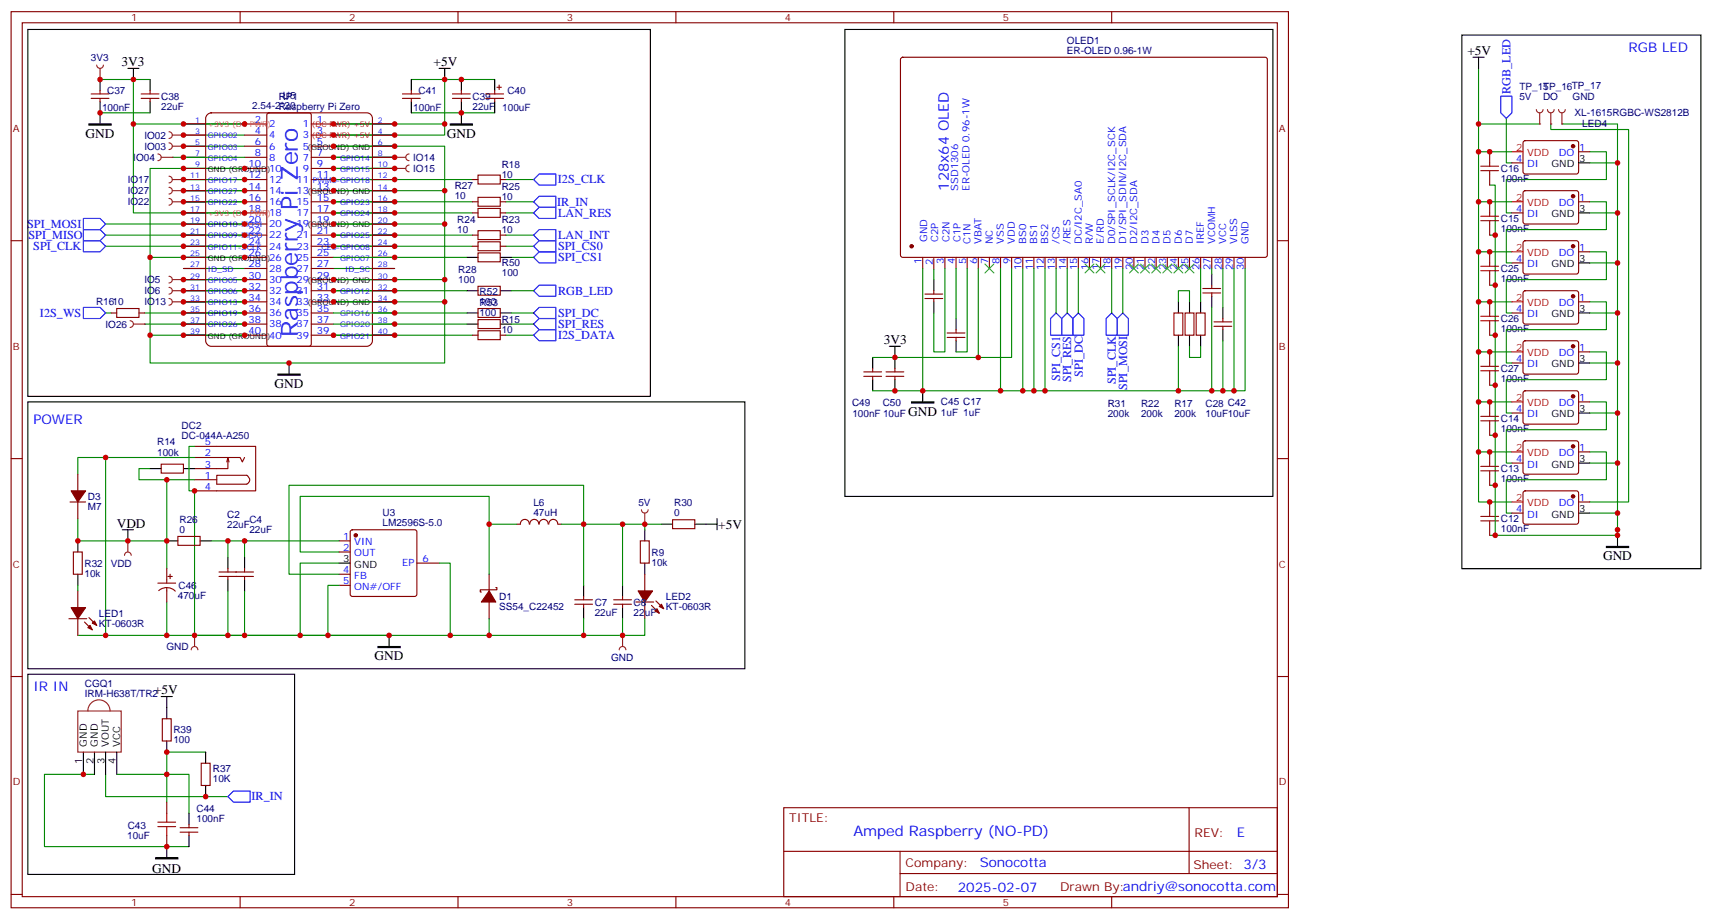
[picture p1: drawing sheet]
<svg xmlns="http://www.w3.org/2000/svg" width="543mm" height="292mm" viewBox="0 0 543 292" stroke-linecap="round" stroke-linejoin="round" font-family="sans-serif">
<defs><g id="words">
<text font-size="7.4" fill="#00f" x="94.5" y="107.1" transform="rotate(-90 94.5 107.1)">Raspberry Pi Zero</text>
<g font-size="4.6" fill="#00f">
<text x="301.1" y="60.5" transform="rotate(-90 301.1 60.5)">128x64 OLED</text>
<text x="270.8" y="265.3">Amped Raspberry (NO-PD)</text>
</g>
<g font-size="4.2">
<text x="465.7" y="17.5">+5V</text>
<text x="38.6" y="21">3V3</text>
<text x="137.6" y="21">+5V</text>
<text x="27.2" y="43.7">GND</text>
<text x="141.8" y="43.7">GND</text>
<text x="280.5" y="109.2">3V3</text>
<text x="87.1" y="123">GND</text>
<text x="288.2" y="131.9">GND</text>
<text x="37" y="167.4">VDD</text>
<text x="227.9" y="167.7">+5V</text>
<text x="508.7" y="177.8">GND</text>
<text x="118.9" y="209.4">GND</text>
<text x="48.9" y="220.3">+5V</text>
<text x="48.3" y="277.1">GND</text>
</g>
<g font-size="4.2" fill="#00f">
<text x="516.8" y="16.4">RGB LED</text>
<text x="10.6" y="134.6">POWER</text>
<text x="10.6" y="219.3">IR IN</text>
<text x="392.5" y="265.6">E</text>
<text x="310.9" y="275.1">Sonocotta</text>
<text x="304" y="282.9">2025-02-07</text>
</g>
<g font-size="3.9" fill="#00f">
<text x="479.3" y="29.8" transform="rotate(-90 479.3 29.8)">RGB_LED</text>
<text x="177" y="58.1">I2S_CLK</text>
<text x="176.8" y="65.3">IR_IN</text>
<text x="177.1" y="68.8">LAN_RES</text>
<text x="8.6" y="72.4">SPI_MOSI</text>
<text x="9" y="75.9">SPI_MISO</text>
<text x="177.1" y="75.9">LAN_INT</text>
<text x="10.5" y="79.4">SPI_CLK</text>
<text x="177.1" y="79.4">SPI_CS0</text>
<text x="177.1" y="82.9">SPI_CS1</text>
<text x="177.1" y="93.5">RGB_LED</text>
<text x="12.7" y="100.7">I2S_WS</text>
<text x="177.1" y="100.5">SPI_DC</text>
<text x="177.1" y="107.4">I2S_DATA</text>
<text x="177.1" y="104.1">SPI_RES</text>
<text x="343.6" y="119.6" transform="rotate(-90 343.6 119.6)">SPI_DC</text>
<text x="336.4" y="120.9" transform="rotate(-90 336.4 120.9)">SPI_CS1</text>
<text x="340" y="121.3" transform="rotate(-90 340 121.3)">SPI_RES</text>
<text x="354.1" y="121.9" transform="rotate(-90 354.1 121.9)">SPI_CLK</text>
<text x="357.6" y="123.8" transform="rotate(-90 357.6 123.8)">SPI_MOSI</text>
<text x="79.8" y="254">IR_IN</text>
</g>
<g font-size="3.9" fill="#800">
<text x="250.5" y="260.9">TITLE:</text>
<text x="379.1" y="265.6">REV:</text>
<text x="287.4" y="275.1">Company:</text>
<text x="378.7" y="275.7">Sheet: 3/3</text>
<text x="287.4" y="282.8">Date:</text>
<text x="336.4" y="282.8">Drawn By:andriy@sonocotta.com</text>
</g>
<g font-size="3.2" fill="#800">
<text x="41.6" y="6.7">1</text>
<text x="110.8" y="6.7">2</text>
<text x="179.9" y="6.7">3</text>
<text x="249.1" y="6.7">4</text>
<text x="318.2" y="6.7">5</text>
<text x="4.1" y="41.8">A</text>
<text x="405.9" y="41.8">A</text>
<text x="4.1" y="110.9">B</text>
<text x="405.9" y="110.9">B</text>
<text x="4.1" y="180.1">C</text>
<text x="405.9" y="180.1">C</text>
<text x="4.1" y="249.2">D</text>
<text x="405.9" y="249.2">D</text>
<text x="41.6" y="287.5">1</text>
<text x="110.8" y="287.5">2</text>
<text x="179.9" y="287.5">3</text>
<text x="249.1" y="287.5">4</text>
<text x="318.2" y="287.5">5</text>
</g>
<g font-size="3.2" fill="#000080">
<text x="338.6" y="17.1">ER-OLED 0.96-1W</text>
<text x="338.6" y="13.9">OLED1</text>
<text x="28.8" y="19.3">3V3</text>
<text x="34" y="29.9">C37</text>
<text x="132.8" y="29.9">C41</text>
<text x="161" y="29.9">C40</text>
<text x="482.1" y="28.5">TP_15</text>
<text x="489.7" y="28.5">TP_16TP_17</text>
<text x="32.4" y="35.2">100nF</text>
<text x="51.2" y="34.9">22uF</text>
<text x="51.2" y="31.7">C38</text>
<text x="80.1" y="34.6">2.54-2*20</text>
<text x="88.5" y="34.7">Raspberry Pi Zero</text>
<text x="88.5" y="31.6">RP1</text>
<text x="89.8" y="31.4">U5</text>
<text x="131.2" y="35.2">100nF</text>
<text x="149.9" y="34.9">22uF</text>
<text x="149.9" y="31.7">C39</text>
<text x="159.4" y="35.2">100uF</text>
<text x="482.1" y="31.7">5V</text>
<text x="489.7" y="31.7">DO</text>
<text x="499.1" y="31.7">GND</text>
<text x="499.7" y="37">XL-1615RGBC-WS2812B</text>
<text x="502.1" y="40.4">LED4</text>
<text x="45.8" y="44">IO02</text>
<text x="45.8" y="47.5">IO03</text>
<text x="42.3" y="51.1">IO04</text>
<text x="131.1" y="51.1">IO14</text>
<text x="159.2" y="53.1">R18</text>
<text x="40.5" y="58.1">IO17</text>
<text x="131.1" y="54.6">IO15</text>
<text x="144.3" y="59.9">R27</text>
<text x="159.2" y="56.3">10</text>
<text x="476.2" y="57.8">100nF</text>
<text x="476.2" y="54.6">C16</text>
<text x="40.5" y="65.2">IO22</text>
<text x="40.5" y="61.6">IO27</text>
<text x="144.3" y="63">10</text>
<text x="159.2" y="63.4">10</text>
<text x="159.2" y="60.2">R25</text>
<text x="145.1" y="70.8">R24</text>
<text x="159.2" y="70.8">R23</text>
<text x="476.2" y="70.4">C15</text>
<text x="145.1" y="74">10</text>
<text x="159.2" y="74">10</text>
<text x="476.2" y="73.6">100nF</text>
<text x="45.8" y="89.9">IO5</text>
<text x="145.4" y="89.9">100</text>
<text x="145.4" y="86.7">R28</text>
<text x="159.3" y="87.7">100</text>
<text x="159.3" y="84.6">R50</text>
<text x="476.2" y="89.5">100nF</text>
<text x="476.2" y="86.3">C25</text>
<text x="45.8" y="93.4">IO6</text>
<text x="152.2" y="93.7">R52</text>
<text x="30.5" y="96.9">R1610</text>
<text x="45.8" y="96.9">IO13</text>
<text x="152.2" y="96.8">100</text>
<text x="152.2" y="100.4">100</text>
<text x="152.2" y="97.2">R53</text>
<text x="33.5" y="104">IO26</text>
<text x="159.2" y="105.7">10</text>
<text x="159.2" y="102.5">R15</text>
<text x="476.2" y="105.4">100nF</text>
<text x="476.2" y="102.2">C26</text>
<text x="476.2" y="118.1">C27</text>
<text x="476.2" y="121.3">100nF</text>
<text x="270.4" y="128.7">C49</text>
<text x="280.1" y="128.7">C50</text>
<text x="298.6" y="131.9">1uF 1uF</text>
<text x="298.6" y="128.6">C45 C17</text>
<text x="351.5" y="129">R31</text>
<text x="362.1" y="129">R22</text>
<text x="372.7" y="129">R17</text>
<text x="382.5" y="129">C28 C42</text>
<text x="57.6" y="136.1">DC2</text>
<text x="270.5" y="132.2">100nF 10uF</text>
<text x="351.5" y="132.2">200k</text>
<text x="362.1" y="132.2">200k</text>
<text x="372.7" y="132.2">200k</text>
<text x="382.5" y="132.2">10uF10uF</text>
<text x="476.2" y="137.1">100nF</text>
<text x="476.2" y="133.9">C14</text>
<text x="49.9" y="141.4">R14</text>
<text x="57.6" y="139.2">DC-044A-A250</text>
<text x="49.9" y="144.5">100k</text>
<text x="476.2" y="149.8">C13</text>
<text x="476.2" y="153">100nF</text>
<text x="27.9" y="161.9">M7</text>
<text x="27.9" y="158.7">D3</text>
<text x="169.3" y="160.4">L6</text>
<text x="202.6" y="160.4">5V</text>
<text x="213.9" y="160.6">R30</text>
<text x="57" y="166">R26</text>
<text x="72.1" y="167.5">22uF</text>
<text x="72.1" y="164.3">C2</text>
<text x="79.2" y="166">C4</text>
<text x="121.4" y="167">LM2596S-5.0</text>
<text x="121.4" y="163.9">U3</text>
<text x="169.3" y="163.7">47uH</text>
<text x="213.9" y="163.9">0</text>
<text x="476.2" y="165.7">C12</text>
<text x="57" y="169.2">0</text>
<text x="79.2" y="169.2">22uF</text>
<text x="476.2" y="168.9">100nF</text>
<text x="26.8" y="179.8">R32</text>
<text x="35.2" y="179.8">VDD</text>
<text x="206.7" y="179.6">10k</text>
<text x="206.7" y="176.3">R9</text>
<text x="26.8" y="183.1">10k</text>
<text x="56.4" y="190.1">470uF</text>
<text x="56.6" y="186.8">C46</text>
<text x="158.4" y="190.5">D1</text>
<text x="211.3" y="190.4">LED2</text>
<text x="31.4" y="195.7">LED1</text>
<text x="158.4" y="193.6">SS54_C22452</text>
<text x="188.7" y="195.4">22uF</text>
<text x="188.7" y="192.2">C7</text>
<text x="201.1" y="195.4">22uF</text>
<text x="201.1" y="192.2">C8</text>
<text x="211.3" y="193.7">KT-0603R</text>
<text x="31.4" y="199">KT-0603R</text>
<text x="52.8" y="206.3">GND</text>
<text x="193.9" y="209.8">GND</text>
<text x="26.9" y="221">IRM-H638T/TR2</text>
<text x="26.9" y="217.9">CGQ1</text>
<text x="55" y="232.7">R39</text>
<text x="55" y="235.8">100</text>
<text x="67.5" y="245.1">R37</text>
<text x="67.5" y="248.3">10K</text>
<text x="62.4" y="257.7">C44</text>
<text x="40.5" y="263">C43</text>
<text x="62.4" y="261">100nF</text>
<text x="40.3" y="266.3">10uF</text>
</g>
<g font-size="3.2" fill="#00f">
<text x="80.9" y="39">2</text>
<text x="85.4" y="40.4">2</text>
<text x="96.1" y="40.4">1</text>
<text x="100.5" y="39">1</text>
<text x="80.9" y="46">6</text>
<text x="80.9" y="42.5">4</text>
<text x="85.4" y="47.4">6</text>
<text x="85.4" y="43.9">4</text>
<text x="96.1" y="47.4">5</text>
<text x="96.1" y="43.9">3</text>
<text x="100.5" y="46">5</text>
<text x="100.5" y="42.5">3</text>
<text x="501.1" y="47.8">1</text>
<text x="78.9" y="53.1">10</text>
<text x="80.9" y="49.6">8</text>
<text x="85.4" y="51">8</text>
<text x="96.1" y="51">7</text>
<text x="100.5" y="53.1">9</text>
<text x="100.5" y="49.6">7</text>
<text x="481.1" y="51.3">4</text>
<text x="484.6" y="53.1">DI</text>
<text x="494.7" y="49.6">DO</text>
<text x="78.9" y="56.6">12</text>
<text x="85.4" y="58">12</text>
<text x="85.4" y="54.5">10</text>
<text x="94" y="58">11</text>
<text x="96.1" y="54.5">9</text>
<text x="100.5" y="56.6">11</text>
<text x="78.9" y="63.7">16</text>
<text x="78.9" y="60.1">14</text>
<text x="85.4" y="65.1">16</text>
<text x="85.4" y="61.6">14</text>
<text x="94" y="65.1">15</text>
<text x="94" y="61.6">13</text>
<text x="100.5" y="63.7">15</text>
<text x="100.5" y="60.1">13</text>
<text x="304.1" y="60.5" transform="rotate(-90 304.1 60.5)">SSD1306</text>
<text x="307.6" y="60.5" transform="rotate(-90 307.6 60.5)">ER-OLED 0.96-1W</text>
<text x="494.7" y="65.4">DO</text>
<text x="501.1" y="63.7">1</text>
<text x="78.9" y="70.7">20</text>
<text x="78.9" y="67.2">18</text>
<text x="85.4" y="68.6">18</text>
<text x="94" y="68.6">17</text>
<text x="100.5" y="70.7">19</text>
<text x="100.5" y="67.2">17</text>
<text x="481.1" y="67.2">4</text>
<text x="484.6" y="69">DI</text>
<text x="78.9" y="77.8">24</text>
<text x="78.9" y="74.3">22</text>
<text x="85.4" y="75.7">22</text>
<text x="85.4" y="72.1">20</text>
<text x="94" y="75.7">21</text>
<text x="94" y="72.1">19</text>
<text x="100.5" y="77.8">23</text>
<text x="100.5" y="74.3">21</text>
<text x="294.2" y="76.8" transform="rotate(-90 294.2 76.8)">GND</text>
<text x="297.7" y="76.8" transform="rotate(-90 297.7 76.8)">C2P</text>
<text x="301.3" y="76.8" transform="rotate(-90 301.3 76.8)">C2N</text>
<text x="304.8" y="76.8" transform="rotate(-90 304.8 76.8)">C1P</text>
<text x="308" y="77.4" transform="rotate(-90 308 77.4)">C1N</text>
<text x="311.5" y="77.4" transform="rotate(-90 311.5 77.4)">VBAT</text>
<text x="315" y="77.4" transform="rotate(-90 315 77.4)">NC</text>
<text x="318.6" y="77.4" transform="rotate(-90 318.6 77.4)">VSS</text>
<text x="322.1" y="77.4" transform="rotate(-90 322.1 77.4)">VDD</text>
<text x="325.6" y="77.4" transform="rotate(-90 325.6 77.4)">BS0</text>
<text x="329.1" y="77.4" transform="rotate(-90 329.1 77.4)">BS1</text>
<text x="332.7" y="77.4" transform="rotate(-90 332.7 77.4)">BS2</text>
<text x="336.2" y="77.4" transform="rotate(-90 336.2 77.4)">/CS</text>
<text x="339.7" y="77.4" transform="rotate(-90 339.7 77.4)">/RES</text>
<text x="343.3" y="77.4" transform="rotate(-90 343.3 77.4)">DC/I2C_SA0</text>
<text x="346.8" y="77.4" transform="rotate(-90 346.8 77.4)">R/W</text>
<text x="350.3" y="77.4" transform="rotate(-90 350.3 77.4)">E/RD</text>
<text x="353.8" y="77.4" transform="rotate(-90 353.8 77.4)">D0/SPI_SCLK/I2C_SCK</text>
<text x="357.4" y="77.4" transform="rotate(-90 357.4 77.4)">D1/SPI_SDIN/I2C_SDA</text>
<text x="360.9" y="77.4" transform="rotate(-90 360.9 77.4)">D2/I2C_SDA</text>
<text x="364.4" y="77.4" transform="rotate(-90 364.4 77.4)">D3</text>
<text x="367.9" y="77.4" transform="rotate(-90 367.9 77.4)">D4</text>
<text x="371.5" y="77.4" transform="rotate(-90 371.5 77.4)">D5</text>
<text x="375" y="77.4" transform="rotate(-90 375 77.4)">D6</text>
<text x="378.5" y="77.4" transform="rotate(-90 378.5 77.4)">D7</text>
<text x="382.1" y="77.4" transform="rotate(-90 382.1 77.4)">IREF</text>
<text x="385.6" y="77.4" transform="rotate(-90 385.6 77.4)">VCOMH</text>
<text x="389.1" y="77.4" transform="rotate(-90 389.1 77.4)">VCC</text>
<text x="392.6" y="77.4" transform="rotate(-90 392.6 77.4)">VLSS</text>
<text x="396.2" y="77.4" transform="rotate(-90 396.2 77.4)">GND</text>
<text x="78.9" y="81.3">26</text>
<text x="85.4" y="82.7">26</text>
<text x="85.4" y="79.2">24</text>
<text x="94" y="82.7">25</text>
<text x="94" y="79.2">23</text>
<text x="100.5" y="81.3">25</text>
<text x="292.5" y="83.9" transform="rotate(-90 292.5 83.9)">1</text>
<text x="299.5" y="83.9" transform="rotate(-90 299.5 83.9)">3</text>
<text x="303" y="83.9" transform="rotate(-90 303 83.9)">4</text>
<text x="306.6" y="83.7" transform="rotate(-90 306.6 83.7)">5</text>
<text x="310.1" y="83.7" transform="rotate(-90 310.1 83.7)">6</text>
<text x="313.6" y="83.7" transform="rotate(-90 313.6 83.7)">7</text>
<text x="317.1" y="83.7" transform="rotate(-90 317.1 83.7)">8</text>
<text x="320.7" y="83.7" transform="rotate(-90 320.7 83.7)">9</text>
<text x="481.1" y="83.1">4</text>
<text x="494.7" y="81.3">DO</text>
<text x="501.1" y="79.6">1</text>
<text x="78.9" y="88.4">30</text>
<text x="78.9" y="84.8">28</text>
<text x="85.4" y="89.8">30</text>
<text x="85.4" y="86.3">28</text>
<text x="94" y="89.8">29</text>
<text x="94" y="86.3">27</text>
<text x="100.5" y="88.4">29</text>
<text x="100.5" y="84.8">27</text>
<text x="296" y="84.2" transform="rotate(-90 296 84.2)">2</text>
<text x="324.2" y="85.7" transform="rotate(-90 324.2 85.7)">10</text>
<text x="327.7" y="85.7" transform="rotate(-90 327.7 85.7)">11</text>
<text x="331.3" y="85.7" transform="rotate(-90 331.3 85.7)">12</text>
<text x="334.8" y="85.7" transform="rotate(-90 334.8 85.7)">13</text>
<text x="338.3" y="85.7" transform="rotate(-90 338.3 85.7)">14</text>
<text x="341.8" y="85.7" transform="rotate(-90 341.8 85.7)">15</text>
<text x="345.4" y="85.7" transform="rotate(-90 345.4 85.7)">16</text>
<text x="348.9" y="85.7" transform="rotate(-90 348.9 85.7)">17</text>
<text x="352.4" y="85.7" transform="rotate(-90 352.4 85.7)">18</text>
<text x="356" y="85.7" transform="rotate(-90 356 85.7)">19</text>
<text x="359.5" y="85.7" transform="rotate(-90 359.5 85.7)">20</text>
<text x="363" y="85.7" transform="rotate(-90 363 85.7)">21</text>
<text x="366.5" y="85.7" transform="rotate(-90 366.5 85.7)">22</text>
<text x="370.1" y="85.7" transform="rotate(-90 370.1 85.7)">23</text>
<text x="373.6" y="85.7" transform="rotate(-90 373.6 85.7)">24</text>
<text x="377.1" y="85.7" transform="rotate(-90 377.1 85.7)">25</text>
<text x="380.6" y="85.7" transform="rotate(-90 380.6 85.7)">26</text>
<text x="384.2" y="85.7" transform="rotate(-90 384.2 85.7)">27</text>
<text x="387.7" y="85.7" transform="rotate(-90 387.7 85.7)">28</text>
<text x="391.2" y="85.7" transform="rotate(-90 391.2 85.7)">29</text>
<text x="394.8" y="85.7" transform="rotate(-90 394.8 85.7)">30</text>
<text x="484.6" y="84.8">DI</text>
<text x="78.9" y="95.4">34</text>
<text x="78.9" y="91.9">32</text>
<text x="85.4" y="93.3">32</text>
<text x="94" y="93.3">31</text>
<text x="100.5" y="95.4">33</text>
<text x="100.5" y="91.9">31</text>
<text x="501.1" y="95.4">1</text>
<text x="78.9" y="99">36</text>
<text x="85.4" y="100.4">36</text>
<text x="85.4" y="96.8">34</text>
<text x="94" y="100.4">35</text>
<text x="94" y="96.8">33</text>
<text x="100.5" y="99">35</text>
<text x="481.1" y="99">4</text>
<text x="484.6" y="100.7">DI</text>
<text x="494.7" y="97.2">DO</text>
<text x="78.9" y="106">40</text>
<text x="78.9" y="102.5">38</text>
<text x="85.4" y="107.4">40</text>
<text x="85.4" y="103.9">38</text>
<text x="94" y="107.4">39</text>
<text x="94" y="103.9">37</text>
<text x="100.5" y="106">39</text>
<text x="100.5" y="102.5">37</text>
<text x="494.7" y="113.1">DO</text>
<text x="501.1" y="111.3">1</text>
<text x="481.1" y="114.8">4</text>
<text x="484.6" y="116.6">DI</text>
<text x="481.1" y="130.7">4</text>
<text x="494.7" y="128.9">DO</text>
<text x="501.1" y="127.2">1</text>
<text x="484.6" y="132.5">DI</text>
<text x="65" y="141.3">5</text>
<text x="501.1" y="143.1">1</text>
<text x="65" y="148.3">3</text>
<text x="65" y="144.8">2</text>
<text x="481.1" y="146.6">4</text>
<text x="484.6" y="148.3">DI</text>
<text x="494.7" y="144.8">DO</text>
<text x="65" y="155.4">4</text>
<text x="65" y="151.9">1</text>
<text x="494.7" y="160.7">DO</text>
<text x="501.1" y="158.9">1</text>
<text x="481.1" y="162.5">4</text>
<text x="484.6" y="164.2">DI</text>
<text x="108.9" y="171.3">1</text>
<text x="112.4" y="173">VIN</text>
<text x="108.9" y="174.8">2</text>
<text x="112.4" y="176.6">OUT</text>
<text x="127.7" y="179.7">EP</text>
<text x="134.1" y="178.3">6</text>
<text x="108.9" y="181.9">4</text>
<text x="108.9" y="185.4">5</text>
<text x="112.4" y="183.6">FB</text>
<text x="112.4" y="187.1">ON#/OFF</text>
</g>
<g font-size="3.2" fill="#f00">
<text x="481.1" y="47.8">2</text>
<text x="484.6" y="49.6">VDD</text>
<text x="481.1" y="63.7">2</text>
<text x="484.6" y="65.4">VDD</text>
<text x="481.1" y="79.6">2</text>
<text x="484.6" y="81.3">VDD</text>
<text x="481.1" y="95.4">2</text>
<text x="484.6" y="97.2">VDD</text>
<text x="481.1" y="111.3">2</text>
<text x="484.6" y="113.1">VDD</text>
<text x="481.1" y="127.2">2</text>
<text x="484.6" y="128.9">VDD</text>
<text x="481.1" y="143.1">2</text>
<text x="484.6" y="144.8">VDD</text>
<text x="481.1" y="158.9">2</text>
<text x="484.6" y="160.7">VDD</text>
</g>
<g font-size="3.2">
<text x="492.4" y="53.1">GND</text>
<text x="501.1" y="51.3">3</text>
<text x="492.4" y="69">GND</text>
<text x="501.1" y="67.2">3</text>
<text x="501.1" y="83.1">3</text>
<text x="492.4" y="84.8">GND</text>
<text x="492.4" y="100.7">GND</text>
<text x="501.1" y="99">3</text>
<text x="492.4" y="116.6">GND</text>
<text x="501.1" y="114.8">3</text>
<text x="501.1" y="130.7">3</text>
<text x="492.4" y="132.5">GND</text>
<text x="492.4" y="148.3">GND</text>
<text x="501.1" y="146.6">3</text>
<text x="492.4" y="164.2">GND</text>
<text x="501.1" y="162.5">3</text>
<text x="108.9" y="178.3">3</text>
<text x="112.4" y="180.1">GND</text>
<text x="27.5" y="236.9" transform="rotate(-90 27.5 236.9)">GND</text>
<text x="31" y="236.9" transform="rotate(-90 31 236.9)">GND</text>
<text x="34.6" y="236.9" transform="rotate(-90 34.6 236.9)">VOUT</text>
<text x="38.1" y="236.9" transform="rotate(-90 38.1 236.9)">VCC</text>
<text x="26.1" y="242.4" transform="rotate(-90 26.1 242.4)">1</text>
<text x="29.6" y="242.4" transform="rotate(-90 29.6 242.4)">2</text>
<text x="33.2" y="242.4" transform="rotate(-90 33.2 242.4)">3</text>
<text x="36.7" y="242.4" transform="rotate(-90 36.7 242.4)">4</text>
</g>
<g font-size="2.5" fill="#00f">
<text x="61.9" y="39">1</text>
<text x="119.9" y="39">2</text>
<text x="61.9" y="42.5">3</text>
<text x="61.9" y="46">5</text>
<text x="66" y="43.9">GPIO02</text>
<text x="66" y="47.4">GPIO03</text>
<text x="119.9" y="42.5">4</text>
<text x="119.9" y="46">6</text>
<text x="61.9" y="49.6">7</text>
<text x="61.9" y="53.1">9</text>
<text x="66" y="51">GPIO04</text>
<text x="108" y="51">GPIO14</text>
<text x="119.9" y="49.6">8</text>
<text x="119.9" y="53.1">10</text>
<text x="60.4" y="56.6">11</text>
<text x="66" y="58">GPIO17</text>
<text x="99.3" y="58">PWM0-GPIO18</text>
<text x="108" y="54.5">GPIO15</text>
<text x="119.9" y="56.6">12</text>
<text x="60.4" y="60.1">13</text>
<text x="60.4" y="63.7">15</text>
<text x="66" y="61.6">GPIO27</text>
<text x="66" y="65.1">GPIO22</text>
<text x="108" y="65.1">GPIO23</text>
<text x="119.9" y="60.1">14</text>
<text x="119.9" y="63.7">16</text>
<text x="60.4" y="67.2">17</text>
<text x="60.4" y="70.7">19</text>
<text x="108" y="68.6">GPIO24</text>
<text x="119.9" y="67.2">18</text>
<text x="119.9" y="70.7">20</text>
<text x="60.4" y="74.3">21</text>
<text x="60.4" y="77.8">23</text>
<text x="66" y="72.1">GPIO10-MOSI</text>
<text x="66" y="75.7">GPIO09-MISO</text>
<text x="108" y="75.7">GPIO25</text>
<text x="119.9" y="74.3">22</text>
<text x="119.9" y="77.8">24</text>
<text x="60.4" y="81.3">25</text>
<text x="66" y="79.2">GPIO11-SCLK</text>
<text x="102" y="79.2">CE0-GPIO08</text>
<text x="108" y="82.7">GPIO07</text>
<text x="119.9" y="81.3">26</text>
<text x="60.4" y="84.8">27</text>
<text x="60.4" y="88.4">29</text>
<text x="66" y="86.3">ID_SD</text>
<text x="66" y="89.8">GPIO05</text>
<text x="109.6" y="86.3">ID_SC</text>
<text x="119.9" y="84.8">28</text>
<text x="119.9" y="88.4">30</text>
<text x="60.4" y="91.9">31</text>
<text x="60.4" y="95.4">33</text>
<text x="66" y="93.3">GPIO06</text>
<text x="108" y="93.3">GPIO12</text>
<text x="119.9" y="91.9">32</text>
<text x="119.9" y="95.4">34</text>
<text x="60.4" y="99">35</text>
<text x="66" y="96.8">GPIO13</text>
<text x="66" y="100.4">GPIO19</text>
<text x="108" y="100.4">GPIO16</text>
<text x="119.9" y="99">36</text>
<text x="60.4" y="102.5">37</text>
<text x="60.4" y="106">39</text>
<text x="66" y="103.9">GPIO26</text>
<text x="108" y="103.9">GPIO20</text>
<text x="108" y="107.4">GPIO21</text>
<text x="119.9" y="102.5">38</text>
<text x="119.9" y="106">40</text>
</g>
<g font-size="2.5" fill="#f60">
<text x="66" y="40.4">+3V3 (DC PWR)</text>
<text x="66" y="68.6">+3V3 (DC PWR)</text>
</g>
<g font-size="2.5" fill="#f00">
<text x="99" y="40.4">(DC PWR) +5V</text>
<text x="99" y="43.9">(DC PWR) +5V</text>
</g>
<g font-size="2.5">
<text x="97.6" y="47.4">(GROUND) GND</text>
<text x="66" y="54.5">GND (GROUND)</text>
<text x="97.6" y="61.6">(GROUND) GND</text>
<text x="97.6" y="72.1">(GROUND) GND</text>
<text x="66" y="82.7">GND (GROUND)</text>
<text x="97.6" y="89.8">(GROUND) GND</text>
<text x="97.6" y="96.8">(GROUND) GND</text>
<text x="66" y="107.4">GND (GROUND)</text>
</g>
</g></defs>
<g fill="none" stroke="#870000" stroke-width=".35">
<path d="M3.5 3.7h405.4v284.3h-405.4zM7.1 7.2h398.2v277.3h-398.2zM76.2 3.7v3.5M145.3 3.7v3.5M214.5 3.7v3.5M283.6 3.7v3.5M352.8 3.7v3.5M28.9 31.2h5.7M28.9 29.8h5.7M31.7 28.8v1M31.7 31.2v1.1M44.8 31.2h5.6"/>
<path d="M44.8 29.8h5.6M47.6 28.8v1M47.6 31.2v1.1M58.2 39.3h7.1M65.8 36.3l1.2-.5h49.4l.9 .2 .6 .7 .3 .9v70.5l-.3 .9-.7 .6-.8 .3h-49.4l-.9-.3-.6-.7-.2-.8v-70.5zM77.6 39.3h7.1M84.9 36l.5-.2h12.7l.5 .2 .2 .5v72.7l-.3 .5-.4 .2h-12.7l-.5-.2-.2-.5v-72.7zM98.8 39.3h7M118.2 39.3h7M127.7 31.2h5.6M127.7 29.8h5.6M130.5 28.8v1"/>
<path d="M130.5 31.2v1.1M143.6 31.2h5.6M143.6 29.8h5.6M146.4 28.8v1M146.4 31.2v1.1M154.2 31.2h5.6M154.2 29.8h5.6M157 28.8v1M157 31.2v1.1M157.7 27.7h1.4M158.4 27v1.4M58.2 57h7.1"/>
<path d="M58.2 53.4h7.1M58.2 49.9h7.1M58.2 46.4h7.1M58.2 42.9h7.1M77.6 57h7.1M77.6 53.4h7.1M77.6 49.9h7.1M77.6 46.4h7.1M77.6 42.9h7.1M98.8 57h7M98.8 53.4h7M98.8 49.9h7"/>
<path d="M98.8 46.4h7M98.8 42.9h7M118.2 57h7M118.2 53.4h7M118.2 49.9h7M118.2 46.4h7M118.2 42.9h7M149.9 57h1.8M151.7 55.6h7v2.8h-7zM158.7 57h1.8M3.5 76.4h3.6M58.2 78.1h7.1"/>
<path d="M58.2 74.6h7.1M58.2 71.1h7.1M58.2 67.6h7.1M58.2 64h7.1M58.2 60.5h7.1M77.6 78.1h7.1M77.6 74.6h7.1M77.6 71.1h7.1M77.6 67.6h7.1M77.6 64h7.1M77.6 60.5h7.1M98.8 78.1h7"/>
<path d="M98.8 74.6h7M98.8 71.1h7M98.8 67.6h7M98.8 64h7M98.8 60.5h7M118.2 78.1h7M118.2 74.6h7M118.2 71.1h7M118.2 67.6h7M118.2 64h7M118.2 60.5h7M149.9 78.1h1.8"/>
<path d="M149.9 74.6h1.8M149.9 67.6h1.8M149.9 64h1.8M151.7 76.7h7v2.9h-7zM151.7 73.2h7v2.8h-7zM151.7 66.1h7v2.9h-7zM151.7 62.6h7v2.8h-7zM158.7 78.1h1.8M158.7 74.6h1.8M158.7 67.6h1.8M158.7 64h1.8M405.3 76.4h3.6"/>
<path d="M35.3 99.3h1.7M37 97.9h7.1v2.8h-7.1zM44.1 99.3h1.8M58.2 99.3h7.1M58.2 95.8h7.1M58.2 92.3h7.1M58.2 88.7h7.1M58.2 85.2h7.1M58.2 81.7h7.1M77.6 99.3h7.1M77.6 95.8h7.1M77.6 92.3h7.1"/>
<path d="M77.6 88.7h7.1M77.6 85.2h7.1M77.6 81.7h7.1M98.8 99.3h7M98.8 95.8h7M98.8 92.3h7M98.8 88.7h7M98.8 85.2h7M98.8 81.7h7M118.2 99.3h7M118.2 95.8h7M118.2 92.3h7"/>
<path d="M118.2 88.7h7M118.2 85.2h7M118.2 81.7h7M58.2 106.4h7.1M58.2 102.8h7.1M77.6 106.4h7.1M77.6 102.8h7.1M98.8 106.4h7M98.8 102.8h7M118.2 106.4h7M118.2 102.8h7M149.9 106.4h1.8"/>
<path d="M151.7 105h7v2.8h-7zM158.7 106.4h1.8M3.5 145.5h3.6M405.3 145.5h3.6M3.5 214.7h3.6M405.3 214.7h3.6M51.5 228.1h2.8v7h-2.8zM52.9 254.5v3.6M63.9 242.2h2.8v7h-2.8zM248.7 256.3h156.6v28.2h-156.6zM377.3 256.3v20.9M52.9 265.1v3.5"/>
<path d="M57.1 262.6h5.7M57.1 264.1h5.7M60 261.6v1M60 264.1v1M248.7 270.1h156.5M285.6 277.2h119.6M285.6 270.1v14.2M3.5 283.8h3.6M76.2 284.5v3.5M145.3 284.5v3.5M214.5 284.5v3.5M283.6 284.5v3.5"/>
<path d="M352.8 284.5v3.5M405.3 283.8h3.6"/>
</g>
<g fill="none" stroke="#008700" stroke-width=".35">
<path d="M31.7 35.8h15.9M31.7 25.2h15.9M42.3 39.3v28.3h35.3h-19.4M42.3 25.2v14.1h35.3h-19.4M105.8 39.3h35.3M130.5 35.8h26.5M130.5 25.2h26.5M141.1 25.2v17.7h-35.3h19.4M54.7 49.9h22.9M58.2 53.4h19.4h-30v28.3h30h-19.4M58.2 42.9h19.4M58.2 46.4h19.4"/>
<path d="M58.2 57h19.4M105.8 49.9h19.4M105.8 53.4h19.4M105.8 57h44.1M125.2 46.4h-19.4h35.3v14.1M160.5 57h8.8M33.5 71.1h44.1M33.5 74.6h44.1M33.5 78.1h44.1M58.2 60.5h19.4M58.2 64h19.4M105.8 64h44.1"/>
<path d="M105.8 67.6h44.1M105.8 74.6h44.1M105.8 78.1h44.1M125.2 60.5h-19.4h35.3v10.6M125.2 71.1h-19.4h35.3v17.6M160.5 64h8.8M160.5 67.6h8.8M160.5 74.6h8.8M160.5 78.1h8.8M33.5 99.3h1.8M45.9 99.3h31.7M47.6 81.7v24.7h30h-19.4"/>
<path d="M58.2 85.2h19.4M58.2 88.7h19.4M58.2 92.3h19.4M58.2 95.8h19.4M105.8 85.2h19.4M105.8 92.3h42.4M125.2 88.7h-19.4h35.3v7.1M125.2 95.8h-19.4h35.3v19.4h-93.5v-8.8M45.9 102.8h31.7M105.8 106.4h44.1M160.5 106.4h8.8M65.3 238.7h-12.4v15.8"/>
<path d="M30 245.7h-15.9v22.9h45.9M33.5 245.7v7.1h38.8M37 245.7h23v12.4"/>
</g>
<path d="M28.2 39.3h7.1v.4h-7.1zM142.9 39.3h7v.4h-7zM88.2 118.7h7v.4h-7zM49.4 272.2h7v.3h-7z" fill="#000" stroke="#000" stroke-width=".35"/>
<g fill="none" stroke="#000" stroke-width=".35">
<path d="M8.8 9.3h197.6v116.5h-197.6zM31.7 25.2v3.6M31.7 32.3v7M40.6 21.7h3.5M42.3 21.7v3.5M47.6 25.2v3.6M47.6 32.3v3.5M130.5 25.2v3.6M130.5 32.3v3.5M139.3 21.7h3.6M141.1 21.7v3.5M146.4 25.2v3.6"/>
<path d="M146.4 32.3v7M157 25.2v3.6M157 32.3v3.5M91.7 115.2v3.5M8.8 214h84.7v63.5h-84.7zM51.2 221h3.5M52.9 221v7.1M52.9 235.1v3.6M65.3 238.7v3.5M60 258.1v3.5M65.3 249.2v3.6M52.9 268.6v3.6"/>
<path d="M60 265.1v3.5"/>
</g>
<path d="M169.3 57l1.8-1.8h5.3v3.5h-5.3zM26.5 69.3h5.2l1.8 1.8-1.8 1.7h-5.2zM26.5 76.4h5.2l1.8 1.7-1.8 1.8h-5.2zM26.5 72.8h5.2l1.8 1.8-1.8 1.8h-5.2zM169.3 64l1.8-1.7h5.3v3.5h-5.3zM169.3 78.1l1.8-1.7h5.3v3.5h-5.3zM169.3 67.6l1.8-1.8h5.3v3.5h-5.3zM169.3 74.6l1.8-1.8h5.3v3.6h-5.3zM26.5 97.5h5.2l1.8 1.8-1.8 1.8h-5.2zM169.3 92.3l1.8-1.8h5.3v3.5h-5.3zM169.3 106.4l1.8-1.8h5.3v3.5h-5.3zM72.3 252.8l1.8-1.8h5.3v3.5h-5.3z" fill="none" stroke="#00f" stroke-width=".35"/>
<path d="M52.9 258.1v2.8M50.1 262.3h5.6M50.1 260.9h5.6M52.9 262.3v2.8" fill="none" stroke="#a10000" stroke-width=".35"/>
<path d="M53.6 94.7a1.06 1.06 0 0 1 1.1 1.1 1.06 1.06 0 0 1-1.1 1M54.7 95.8h3.5" fill="none" stroke="#8c2424" stroke-width=".35"/>
<circle cx="58.2" cy="95.8" r=".18" fill="#8c2424"/>
<path d="M53.6 63a1.06 1.06 0 0 1 1.1 1 1.06 1.06 0 0 1-1.1 1.1M54.7 64h3.5" fill="none" stroke="#8c2424" stroke-width=".35"/>
<circle cx="58.2" cy="64" r=".18" fill="#8c2424"/>
<path d="M53.6 59.4a1.06 1.06 0 0 1 1.1 1.1 1.06 1.06 0 0 1-1.1 1.1M54.7 60.5h3.5" fill="none" stroke="#8c2424" stroke-width=".35"/>
<circle cx="58.2" cy="60.5" r=".18" fill="#8c2424"/>
<path d="M53.6 55.9a1.06 1.06 0 0 1 1.1 1.1 1.06 1.06 0 0 1-1.1 1M54.7 57h3.5" fill="none" stroke="#8c2424" stroke-width=".35"/>
<circle cx="58.2" cy="57" r=".18" fill="#8c2424"/>
<path d="M26.5 238.7v7M30 238.7v7M33.5 238.7v7M37 238.7v7" fill="none" stroke="#000" stroke-width=".35"/>
<path d="M39.5 176.2a1.06 1.06 0 0 1 1.1-1 1.06 1.06 0 0 1 1 1M40.6 171.6v3.6M24.7 225.6h13.8v13.1h-13.8zM27.9 225.6a3.5 3.5 0 0 1 3.5-3.5 3.5 3.5 0 0 1 3.5 3.5" fill="none" stroke="#8c2424" stroke-width=".35"/>
<circle cx="40.6" cy="171.6" r=".18" fill="#8c2424"/>
<path d="M47.6 148.7h-3.5v3.5h8.8" fill="none" stroke="#008700" stroke-width=".35"/>
<path d="M61.7 141.6h19.4v14.2h-19.4M61.7 145.2h14.5l.7 1.4 .7-1.4M61.7 152.2h7.1M68.8 150.8h9.5l.4 .3a1.39 1.39 0 0 1 .3 1.9l-.7 .6h-9.5zM72.3 145.2v3.5h-10.6M72.3 145.2l-.3 1.4M72.3 145.2l.4 1.4" fill="none" stroke="#870000" stroke-width=".35"/>
<path d="M60.7 206.2a1.06 1.06 0 0 1 1-1.1 1.06 1.06 0 0 1 1.1 1.1M61.7 201.6v3.5" fill="none" stroke="#8c2424" stroke-width=".35"/>
<circle cx="61.7" cy="201.6" r=".18" fill="#8c2424"/>
<g fill="none" stroke="#008700" stroke-width=".35">
<path d="M33.5 145.2h-8.8v5.3M61.7 145.2h-28.2v56.4h-8.8M61.7 152.2h-8.8v19.4M61.7 141.6h-1.7v14.2h1.7v45.8h61.8M24.7 164.6v7h28.2M52.9 171.6v8.8M67 171.6h40.6M72.3 171.6v5.3M77.6 171.6v5.3M107.6 178.7h-12.4v22.9M107.6 175.2h-12.4v-17.7h60v24.7M139.3 178.7h3.6v22.9h-19.4"/>
<path d="M197.6 166.3h-12.4v19.4M204.6 166.3h-7v19.4M209.9 166.3h-5.3v1.8M24.7 185.7v1.8M52.9 191v10.6M72.3 187.5v14.1M77.6 187.5v14.1M107.6 185.7h-3.5v15.9M155.2 196.3v5.3h-12.3M185.2 196.3v5.3h-30M197.6 196.3v5.3h-12.4M204.6 196.3v5.3h-7"/>
<path d="M33.5 201.6h90"/>
</g>
<g fill="none" stroke="#870000" stroke-width=".35">
<path d="M22.2 159.3h5M24.7 150.5v5.3M24.7 159.3v5.3M51.2 147.3h7v2.8h-7zM23.3 175.2h2.8v7h-2.8zM56.4 170.2h7.1v2.8h-7.1zM107.6 171.6h3.5M107.6 175.2h3.5M111.4 168.3l.4-.2h19.8l.5 .2 .2 .5v19.8l-.2 .5-.5 .2h-19.8l-.5-.3-.2-.4v-19.8zM132.3 178.7h7M203.2 171.6h2.8v7.1h-2.8zM213.4 164.9h7.1v2.8h-7.1z"/>
<path d="M21.9 196.3h5.6M24.7 187.5v5.3M24.7 196.3v5.3M26.8 197.4l2.5 2.4M28.2 196l2.5 2.4M50.1 185h5.6M50.4 187.4a3.8 3.8 0 0 1 5.2 .2M52.9 180.4v4.6M52.9 186.4v4.6M53.3 182.9h1.4M54 182.2v1.4M69.5 182.9h10.9"/>
<path d="M69.5 181.5h10.9M72.3 180.4v1.1M72.3 182.9v1.1M77.6 180.4v1.1M77.6 182.9v1.1M107.6 182.2h3.5M107.6 185.7h3.5M155.2 182.2v5.3M155.2 191v5.3M157.3 186.4h.4v.7h-5.3v.8h.4M182.4 191.7h5.6M182.4 190.3h5.6"/>
<path d="M185.2 189.3v1M185.2 191.7v1.1M194.7 191.7h5.7M194.7 190.3h5.7M197.6 189.3v1M197.6 191.7v1.1M201.8 191h5.6M204.6 182.2v5.3M204.6 191v5.3M206.7 192.1l2.5 2.5M208.1 190.7l2.5 2.4"/>
</g>
<g fill="#870000" stroke="#870000" stroke-width=".35">
<path d="M22.6 155.8h4.6l-2.5 3.5z"/>
<path d="M155.2 187.5l2.1 3.5h-4.5z"/>
<path d="M208.5 193.1l.7 1.5-1.4-.7z"/>
<path d="M209.2 192.4l.7-.7 .7 1.4z"/>
<path d="M202.5 187.5h4.6l-2.5 3.5z"/>
<path d="M27.9 199.1l.7-.7 .7 1.4z"/>
<path d="M29.3 197.7l.7-.7 .7 1.4z"/>
<path d="M22.6 192.8h4.6l-2.5 3.5z"/>
<circle cx="112.9" cy="169.9" r=".53"/>
</g>
<g fill="none" stroke="#000" stroke-width=".35">
<path d="M8.8 127.5h227.6v84.7h-227.6zM47.6 148.7h3.6M58.2 148.7h3.5M24.7 171.6v3.6M38.8 168.1h3.5M40.6 168.1v3.5M52.9 171.6h3.5M63.5 171.6h3.5M72.3 176.9v3.5M77.6 176.9v3.5M107.6 178.7h3.5M204.6 168.1v3.5"/>
<path d="M204.6 178.7v3.5M209.9 166.3h3.5M220.5 166.3h7M227.5 164.6v3.5M24.7 182.2v3.5M72.3 184v3.5M77.6 184v3.5M185.2 185.7v3.6M185.2 192.8v3.5M197.6 185.7v3.6M197.6 192.8v3.5M123.5 201.6v3.5"/>
</g>
<path d="M119.9 205.1h7.1v.4h-7.1z" fill="#000" stroke="#000" stroke-width=".35"/>
<path d="M203.6 161.7a1.06 1.06 0 0 0 1 1.1 1.06 1.06 0 0 0 1.1-1.1M204.6 162.8v3.5" fill="none" stroke="#8c2424" stroke-width=".35"/>
<circle cx="204.6" cy="166.3" r=".18" fill="#8c2424"/>
<path d="M196.5 206.2a1.06 1.06 0 0 1 1.1-1.1 1.06 1.06 0 0 1 1 1.1M197.6 201.6v3.5" fill="none" stroke="#8c2424" stroke-width=".35"/>
<circle cx="197.6" cy="201.6" r=".18" fill="#8c2424"/>
<path d="M164 166.3h1.1M165.1 166.3a1.41 1.41 0 0 1 1.4-1.5 1.41 1.41 0 0 1 1.5 1.5M168.1 166.3a1.41 1.41 0 0 1 1.4-1.5 1.41 1.41 0 0 1 1.4 1.5M171.1 166.3a1.41 1.41 0 0 1 1.4-1.5 1.41 1.41 0 0 1 1.4 1.5M174.2 166.3a1.41 1.41 0 0 1 1.4-1.5 1.41 1.41 0 0 1 1.4 1.5M177.1 166.3h1.1" fill="none" stroke="#870000" stroke-width=".35"/>
<path d="M155.2 166.3h8.8M178.2 166.3h7v-12.3h-93.5v28.2h15.9" fill="none" stroke="#008700" stroke-width=".35"/>
<path d="M30.7 20.6a1.06 1.06 0 0 0 1 1.1 1.06 1.06 0 0 0 1.1-1.1M31.7 21.7v3.5" fill="none" stroke="#8c2424" stroke-width=".35"/>
<circle cx="31.7" cy="25.2" r=".18" fill="#8c2424"/>
<path d="M125.2 49.9h3.6M129.8 48.9a1.06 1.06 0 0 0-1 1 1.06 1.06 0 0 0 1 1.1" fill="none" stroke="#8c2424" stroke-width=".35"/>
<circle cx="125.2" cy="49.9" r=".18" fill="#8c2424"/>
<path d="M125.2 53.4h3.6M129.8 52.4a1.06 1.06 0 0 0-1 1 1.06 1.06 0 0 0 1 1.1" fill="none" stroke="#8c2424" stroke-width=".35"/>
<circle cx="125.2" cy="53.4" r=".18" fill="#8c2424"/>
<path d="M53.6 87.7a1.06 1.06 0 0 1 1.1 1 1.06 1.06 0 0 1-1.1 1.1M54.7 88.7h3.5" fill="none" stroke="#8c2424" stroke-width=".35"/>
<circle cx="58.2" cy="88.7" r=".18" fill="#8c2424"/>
<path d="M50.1 48.9a1.06 1.06 0 0 1 1.1 1 1.06 1.06 0 0 1-1.1 1.1M51.2 49.9h3.5" fill="none" stroke="#8c2424" stroke-width=".35"/>
<circle cx="54.7" cy="49.9" r=".18" fill="#8c2424"/>
<path d="M41.3 101.8a1.06 1.06 0 0 1 1 1 1.06 1.06 0 0 1-1 1.1M42.3 102.8h3.6" fill="none" stroke="#8c2424" stroke-width=".35"/>
<circle cx="45.9" cy="102.8" r=".18" fill="#8c2424"/>
<path d="M53.6 41.8a1.06 1.06 0 0 1 1.1 1.1 1.06 1.06 0 0 1-1.1 1M54.7 42.9h3.5" fill="none" stroke="#8c2424" stroke-width=".35"/>
<circle cx="58.2" cy="42.9" r=".18" fill="#8c2424"/>
<path d="M53.6 45.3a1.06 1.06 0 0 1 1.1 1.1 1.06 1.06 0 0 1-1.1 1M54.7 46.4h3.5" fill="none" stroke="#8c2424" stroke-width=".35"/>
<circle cx="58.2" cy="46.4" r=".18" fill="#8c2424"/>
<g fill="none" stroke="#008700" stroke-width=".35">
<path d="M469.2 39.3v24.7h10.6M469.2 21.7v17.6h19.4M478 37.6v14.1h1.8M492.1 39.3v1.8h24.7v118.2h-12.3M495.7 39.3h17.6v12.4M469.2 48.2h10.6M472.7 58.7h1.8v111.2h38.8v-1.8M504.5 51.7h8.8v111.1h-8.8M504.5 48.2h5.3v8.8h-31.8v10.6h1.8M469.2 79.9v15.9h10.6M469.2 64v15.9h10.6M472.7 74.6h1.8"/>
<path d="M504.5 67.6h8.8M504.5 79.9h5.3v8.8h-31.8v10.6h1.8M504.5 64h5.3v8.8h-31.8v10.6h1.8M469.2 95.8v15.9h10.6M472.7 90.5h1.8M504.5 95.8h5.3v8.8h-31.8v10.6h1.8M504.5 83.4h8.8M504.5 99.3h8.8M469.2 111.7v15.8h10.6M472.7 106.4h1.8M504.5 111.7h5.3v8.8h-31.8v10.6h1.8M504.5 115.2h8.8"/>
<path d="M469.2 127.5v15.9h10.6M472.7 138.1h1.8M472.7 122.2h1.8M504.5 127.5h5.3v8.8h-31.8v10.6h1.8M504.5 131.1h8.8M469.2 143.4v15.9h10.6M472.7 154h1.8M504.5 143.4h5.3v8.8h-31.8v10.6h1.8M504.5 146.9h8.8M472.7 169.9h1.8M513.3 162.8v7.1"/>
</g>
<g fill="none" stroke="#a10000" stroke-width=".35">
<path d="M469.9 54.2h5.6M469.9 52.7h5.6M472.7 51.7v1M472.7 54.2v1M469.9 70h5.6M469.9 68.6h5.6M472.7 67.6v1M472.7 70v1.1M469.9 85.9h5.6M469.9 84.5h5.6M472.7 83.4v1.1M472.7 85.9v1.1"/>
<path d="M472.7 99.3v1.1M469.9 117.7h5.6M469.9 116.2h5.6M469.9 101.8h5.6M469.9 100.4h5.6M472.7 101.8v1M472.7 115.2v1M472.7 117.7v1M469.9 133.5h5.6M469.9 132.1h5.6M472.7 131.1v1M472.7 133.5v1.1"/>
<path d="M469.9 149.4h5.6M469.9 148h5.6M472.7 146.9v1.1M472.7 149.4v1.1M469.9 165.3h5.6M469.9 163.9h5.6M472.7 162.8v1.1M472.7 165.3v1"/>
</g>
<g fill="none" stroke="#870000" stroke-width=".35">
<path d="M472.7 48.2v3.5M472.7 55.2v3.5M479.8 51.7h3.5M483.5 44.8l.5-.2 16.5 .1 .4 .6v9.5l-.7 .4-16.5-.1-.4-.6v-9.2zM500.9 48.2h3.6M472.7 64v3.6M472.7 71.1v3.5M472.7 79.9v3.5M479.8 67.6h3.5M483.5 76.6l.5-.2h16.5l.4 .7v9.4l-.7 .5-16.5-.1-.4-.6v-9.2zM483.5 60.7l.5-.2 16.5 .1 .4 .6v9.5l-.7 .4-16.5-.1-.4-.6v-9.2zM500.9 79.9h3.6"/>
<path d="M500.9 64h3.6M472.7 87v3.5M472.7 95.8v3.5M479.8 99.3h3.5M479.8 83.4h3.5M483.5 92.5l.5-.2h16.5l.4 .7v9.4l-.7 .4h-16.5l-.4-.7v-9.1zM500.9 95.8h3.6M472.7 102.8v3.6M472.7 111.7v3.5M472.7 118.7v3.5M479.8 115.2h3.5M483.5 108.3l.5-.2 16.5 .1 .4 .6v9.5l-.7 .4-16.5-.1-.4-.6v-9.2z"/>
<path d="M500.9 111.7h3.6M472.7 127.5v3.6M472.7 134.6v3.5M479.8 131.1h3.5M483.5 124.2l.5-.2 16.5 .1 .4 .6v9.5l-.7 .4-16.5-.1-.4-.6v-9.2zM500.9 127.5h3.6M472.7 143.4v3.5M472.7 150.5v3.5M472.7 159.3v3.5M479.8 146.9h3.5M483.5 156l.5-.2h16.5l.4 .7v9.4l-.7 .4h-16.5l-.4-.7v-9.1zM483.5 140.1l.5-.2h16.5l.4 .7v9.4l-.7 .5-16.5-.1-.4-.6v-9.2z"/>
<path d="M500.9 159.3h3.6M500.9 143.4h3.6M472.7 166.3v3.6M479.8 162.8h3.5"/>
</g>
<g fill="#870000" stroke="#870000" stroke-width=".35">
<circle cx="499.2" cy="157.5" r=".53"/>
<circle cx="499.2" cy="141.6" r=".53"/>
<circle cx="499.2" cy="125.8" r=".53"/>
<circle cx="499.2" cy="109.9" r=".53"/>
<circle cx="499.2" cy="94" r=".53"/>
<circle cx="499.2" cy="78.1" r=".53"/>
<circle cx="499.2" cy="62.3" r=".53"/>
<circle cx="499.2" cy="46.4" r=".53"/>
</g>
<path d="M479.8 48.2h3.5M479.8 79.9h3.5M479.8 64h3.5M479.8 95.8h3.5M479.8 111.7h3.5M479.8 127.5h3.5M479.8 159.3h3.5M479.8 143.4h3.5" fill="none" stroke="#f00" stroke-width=".35"/>
<path d="M463.9 11.1h75.9v169.3h-75.9zM500.9 51.7h3.6M500.9 67.6h3.6M500.9 99.3h3.6M500.9 83.4h3.6M500.9 115.2h3.6M500.9 131.1h3.6M500.9 146.9h3.6M500.9 162.8h3.6M513.3 169.9v3.5" fill="none" stroke="#000" stroke-width=".35"/>
<path d="M509.8 173.4h7v.3h-7z" fill="#000" stroke="#000" stroke-width=".35"/>
<path d="M476.2 30.5h3.6v5.3l-1.8 1.8-1.8-1.8z" fill="none" stroke="#00f" stroke-width=".35"/>
<path d="M487.5 34.7a1.06 1.06 0 0 0 1.1 1.1 1.06 1.06 0 0 0 1.1-1.1M488.6 35.8v3.5" fill="none" stroke="#8c2424" stroke-width=".35"/>
<circle cx="488.6" cy="39.3" r=".18" fill="#8c2424"/>
<path d="M491.1 34.7a1.06 1.06 0 0 0 1 1.1 1.06 1.06 0 0 0 1.1-1.1M492.1 35.8v3.5" fill="none" stroke="#8c2424" stroke-width=".35"/>
<circle cx="492.1" cy="39.3" r=".18" fill="#8c2424"/>
<path d="M494.6 34.7a1.06 1.06 0 0 0 1.1 1.1 1.06 1.06 0 0 0 1-1.1M495.7 35.8v3.5" fill="none" stroke="#8c2424" stroke-width=".35"/>
<circle cx="495.7" cy="39.3" r=".18" fill="#8c2424"/>
<path d="M467.4 18.2h3.6M469.2 18.2v3.5" fill="none" stroke="#000" stroke-width=".35"/>
<path d="M53.6 91.2a1.06 1.06 0 0 1 1.1 1.1 1.06 1.06 0 0 1-1.1 1M54.7 92.3h3.5" fill="none" stroke="#8c2424" stroke-width=".35"/>
<circle cx="58.2" cy="92.3" r=".18" fill="#8c2424"/>
<g fill="none" stroke="#000" stroke-width=".35">
<path d="M268.1 9.3h135.8v148.2h-135.8zM148.2 92.3h3.5M148.2 99.3h3.5M148.2 81.7h3.5M158.7 92.3h3.6M158.7 99.3h3.6M158.7 81.7h3.6M296.3 88.7v3.6M296.3 95.8v3.5M373.9 95.8v3.5M377.5 95.8v3.5M381 95.8v3.5"/>
<path d="M384.5 87v3.5M384.5 94v3.5M388.1 97.5v3.6M148.2 102.8h3.5M158.7 102.8h3.6M276.9 113.4v3.5M282.2 109.9h3.6M284 109.9v7M303.4 101.1v3.5M303.4 108.1v3.6M373.9 106.4v3.5M377.5 106.4v3.5"/>
<path d="M381 106.4v3.5M388.1 104.6v3.5M276.9 120.5v3.5M284 120.5v3.5M292.8 124v3.5"/>
</g>
<g fill="none" stroke="#870000" stroke-width=".35">
<path d="M286 18.4l.5-.2h115.2l.5 .7-.1 62.3-.6 .5-115.3-.1-.4-.6v-62.1zM151.7 90.8h7v2.9h-7zM151.7 97.9h7v2.8h-7zM151.7 80.3h7v2.8h-7zM292.8 81.7v3.5M293.5 94.7h5.7M293.5 93.3h5.7M296.3 82v3.5M296.3 92.3v1M296.3 94.7v1.1M299.9 81.7v3.5M303.4 81.7v3.5"/>
<path d="M306.9 81.7v3.5M310.4 81.7v3.5M314 81.7v3.5M317.5 81.7v3.5M321 81.7v3.5M324.6 81.7v3.5M328.1 81.7v3.5M331.6 81.7v3.5M335.1 81.7v3.5M338.7 81.7v3.5M342.2 81.7v3.5M345.7 81.7v3.5"/>
<path d="M349.2 81.7v3.5M352.8 81.7v3.5M356.3 81.7v3.5M359.8 81.7v3.5M363.4 81.7v3.5M366.9 81.7v3.5M370.4 81.7v3.5M372.5 99.3h2.9v7.1h-2.9zM373.9 81.7v3.5M376.1 99.3h2.8v7.1h-2.8zM377.5 81.7v3.5M379.6 99.3h2.8v7.1h-2.8z"/>
<path d="M381 81.7v3.5M381.7 91.5h5.6M381.7 93h5.6M384.5 81.7v3.5M384.5 90.5v1M384.5 93v1M388.1 81.7v3.5M391.6 81.7v3.5M395.1 81.7v3.5M151.7 101.4h7v2.8h-7zM274.1 119.4h5.7M274.1 118h5.7"/>
<path d="M276.9 116.9v1.1M276.9 119.4v1.1M281.2 119.4h5.6M281.2 118h5.6M284 116.9v1.1M284 119.4v1.1M300.6 107.1h5.6M300.6 105.7h5.6M303.4 104.6v1.1M303.4 107.1v1M385.2 102.1h5.7M385.2 103.5h5.7"/>
<path d="M388.1 101.1v1M388.1 103.5v1.1"/>
</g>
<g fill="none" stroke="#008700" stroke-width=".35">
<path d="M105.8 81.7h42.4M105.8 99.3h42.4M162.3 92.3h7M162.3 81.7h7M162.3 99.3h7M292.8 85.2v38.8h102.3v-38.8M296.3 85.5v3.2M299.9 85.2v26.5h-3.6v-12.4M303.4 85.2v15.9M306.9 85.2v26.5h-3.5M310.4 85.2v28.2h-33.5M317.5 85.2v38.8"/>
<path d="M321 85.2v28.2h-10.6M324.6 85.2v38.8M328.1 85.2v38.8M331.6 85.2v38.8M335.1 85.2v14.1M338.7 85.2v14.1M342.2 85.2v14.1M352.8 85.2v14.1M356.3 85.2v14.1M373.9 95.8v-3.5h3.6v3.5M381 85.2v10.6M384.5 85.2v1.8"/>
<path d="M384.5 97.5v26.5M388.1 85.2v12.3M391.6 85.2v38.8M105.8 102.8h42.4M162.3 102.8h7M373.9 109.9v14.1M377.5 109.9v3.5h3.5v-3.5M388.1 108.1v15.9M276.9 124h15.9"/>
</g>
<circle cx="289.3" cy="78.1" r=".53" fill="#870000" stroke="#870000" stroke-width=".35"/>
<path d="M289.3 127.5h7v.4h-7z" fill="#000" stroke="#000" stroke-width=".35"/>
<g fill="none" stroke="#3c3" stroke-width=".35">
<path d="M312.6 83.8l2.8 2.8M315.4 83.8l-2.8 2.8M344.3 83.8l2.8 2.8M347.1 83.8l-2.8 2.8M347.8 83.8l2.9 2.8M350.7 83.8l-2.9 2.8M358.4 83.8l2.8 2.8M361.2 83.8l-2.8 2.8M361.9 83.8l2.9 2.8M364.8 83.8l-2.9 2.8M365.5 83.8l2.8 2.8M368.3 83.8l-2.8 2.8"/>
<path d="M369 83.8l2.8 2.8M371.8 83.8l-2.8 2.8M372.5 83.8l2.9 2.8M375.4 83.8l-2.9 2.8M376.1 83.8l2.8 2.8M378.9 83.8l-2.8 2.8"/>
</g>
<path d="M169.3 81.7l1.8-1.8h5.3v3.5h-5.3zM169.3 99.3l1.8-1.8h5.3v3.6h-5.3zM338.7 99.3l1.7 1.8v5.3h-3.5v-5.3zM342.2 99.3l1.8 1.8v5.3h-3.6v-5.3zM356.3 99.3l1.8 1.8v5.3h-3.6v-5.3zM169.3 102.8l1.8-1.7h5.3v3.5h-5.3zM333.4 101.1l1.7-1.8 1.8 1.8v5.3h-3.5zM351 101.1l1.8-1.8 1.7 1.8v5.3h-3.5z" fill="none" stroke="#00f" stroke-width=".35"/>
<g fill="#c00">
<circle cx="105.8" cy="39.3" r=".88"/>
<circle cx="105.8" cy="42.9" r=".88"/>
<circle cx="105.8" cy="46.4" r=".88"/>
<circle cx="105.8" cy="49.9" r=".88"/>
<circle cx="105.8" cy="53.4" r=".88"/>
<circle cx="105.8" cy="57" r=".88"/>
<circle cx="105.8" cy="60.5" r=".88"/>
<circle cx="105.8" cy="64" r=".88"/>
<circle cx="105.8" cy="67.6" r=".88"/>
<circle cx="105.8" cy="71.1" r=".88"/>
<circle cx="105.8" cy="74.6" r=".88"/>
<circle cx="105.8" cy="78.1" r=".88"/>
<circle cx="105.8" cy="88.7" r=".88"/>
<circle cx="105.8" cy="92.3" r=".88"/>
<circle cx="105.8" cy="95.8" r=".88"/>
<circle cx="105.8" cy="106.4" r=".88"/>
<circle cx="77.6" cy="39.3" r=".88"/>
<circle cx="77.6" cy="57" r=".88"/>
<circle cx="77.6" cy="60.5" r=".88"/>
<circle cx="77.6" cy="64" r=".88"/>
<circle cx="77.6" cy="67.6" r=".88"/>
<circle cx="77.6" cy="71.1" r=".88"/>
<circle cx="77.6" cy="74.6" r=".88"/>
<circle cx="77.6" cy="78.1" r=".88"/>
<circle cx="77.6" cy="53.4" r=".88"/>
<circle cx="77.6" cy="81.7" r=".88"/>
<circle cx="77.6" cy="88.7" r=".88"/>
<circle cx="77.6" cy="92.3" r=".88"/>
<circle cx="77.6" cy="95.8" r=".88"/>
<circle cx="77.6" cy="99.3" r=".88"/>
<circle cx="77.6" cy="102.8" r=".88"/>
<circle cx="77.6" cy="106.4" r=".88"/>
<circle cx="125.2" cy="39.3" r=".88"/>
<circle cx="125.2" cy="42.9" r=".88"/>
<circle cx="125.2" cy="46.4" r=".88"/>
<circle cx="125.2" cy="49.9" r=".88"/>
<circle cx="125.2" cy="53.4" r=".88"/>
<circle cx="125.2" cy="57" r=".88"/>
<circle cx="125.2" cy="60.5" r=".88"/>
<circle cx="125.2" cy="64" r=".88"/>
<circle cx="125.2" cy="67.6" r=".88"/>
<circle cx="125.2" cy="71.1" r=".88"/>
<circle cx="125.2" cy="74.6" r=".88"/>
<circle cx="125.2" cy="78.1" r=".88"/>
<circle cx="125.2" cy="81.7" r=".88"/>
<circle cx="125.2" cy="88.7" r=".88"/>
<circle cx="125.2" cy="92.3" r=".88"/>
<circle cx="125.2" cy="95.8" r=".88"/>
<circle cx="125.2" cy="99.3" r=".88"/>
<circle cx="125.2" cy="102.8" r=".88"/>
<circle cx="125.2" cy="106.4" r=".88"/>
<circle cx="58.2" cy="39.3" r=".88"/>
<circle cx="58.2" cy="53.4" r=".88"/>
<circle cx="58.2" cy="57" r=".88"/>
<circle cx="58.2" cy="60.5" r=".88"/>
<circle cx="58.2" cy="64" r=".88"/>
<circle cx="58.2" cy="67.6" r=".88"/>
<circle cx="58.2" cy="71.1" r=".88"/>
<circle cx="58.2" cy="74.6" r=".88"/>
<circle cx="58.2" cy="78.1" r=".88"/>
<circle cx="58.2" cy="81.7" r=".88"/>
<circle cx="58.2" cy="88.7" r=".88"/>
<circle cx="58.2" cy="92.3" r=".88"/>
<circle cx="58.2" cy="95.8" r=".88"/>
<circle cx="58.2" cy="99.3" r=".88"/>
<circle cx="58.2" cy="102.8" r=".88"/>
<circle cx="58.2" cy="106.4" r=".88"/>
<circle cx="31.8" cy="35.8" r=".88"/>
<circle cx="42.3" cy="25.2" r=".88"/>
<circle cx="146.4" cy="25.2" r=".88"/>
<circle cx="146.4" cy="35.8" r=".88"/>
<circle cx="141.1" cy="25.2" r=".88"/>
<circle cx="141.1" cy="39.3" r=".88"/>
<circle cx="42.3" cy="39.3" r=".88"/>
<circle cx="141.1" cy="60.5" r=".88"/>
<circle cx="141.1" cy="71.1" r=".88"/>
<circle cx="141.1" cy="88.7" r=".88"/>
<circle cx="141.1" cy="95.8" r=".88"/>
<circle cx="47.6" cy="106.4" r=".88"/>
<circle cx="47.6" cy="81.7" r=".88"/>
<circle cx="52.9" cy="268.6" r=".88"/>
<circle cx="52.9" cy="238.7" r=".88"/>
<circle cx="65.3" cy="252.8" r=".88"/>
<circle cx="52.9" cy="245.7" r=".88"/>
<circle cx="91.7" cy="115.2" r=".88"/>
<circle cx="58.2" cy="49.9" r=".88"/>
<circle cx="26.5" cy="245.7" r=".88"/>
<circle cx="61.7" cy="155.8" r=".88"/>
<circle cx="33.5" cy="145.2" r=".88"/>
<circle cx="52.9" cy="201.6" r=".88"/>
<circle cx="40.6" cy="171.6" r=".88"/>
<circle cx="61.7" cy="201.6" r=".88"/>
<circle cx="77.6" cy="171.6" r=".88"/>
<circle cx="72.3" cy="201.6" r=".88"/>
<circle cx="77.6" cy="201.6" r=".88"/>
<circle cx="142.9" cy="201.6" r=".88"/>
<circle cx="123.5" cy="201.6" r=".88"/>
<circle cx="104.1" cy="201.6" r=".88"/>
<circle cx="95.3" cy="201.6" r=".88"/>
<circle cx="155.2" cy="201.6" r=".88"/>
<circle cx="185.2" cy="201.6" r=".88"/>
<circle cx="197.6" cy="201.6" r=".88"/>
<circle cx="204.6" cy="166.3" r=".88"/>
<circle cx="197.6" cy="166.3" r=".88"/>
<circle cx="52.9" cy="171.6" r=".88"/>
<circle cx="52.9" cy="152.2" r=".88"/>
<circle cx="72.3" cy="171.6" r=".88"/>
<circle cx="24.7" cy="171.6" r=".88"/>
<circle cx="33.5" cy="201.6" r=".88"/>
<circle cx="155.2" cy="166.3" r=".88"/>
<circle cx="185.2" cy="166.3" r=".88"/>
<circle cx="31.8" cy="25.2" r=".88"/>
<circle cx="58.2" cy="42.9" r=".88"/>
<circle cx="58.2" cy="46.4" r=".88"/>
<circle cx="474.5" cy="169.9" r=".88"/>
<circle cx="513.3" cy="169.9" r=".88"/>
<circle cx="472.7" cy="159.3" r=".88"/>
<circle cx="474.5" cy="154" r=".88"/>
<circle cx="474.5" cy="138.1" r=".88"/>
<circle cx="474.5" cy="122.2" r=".88"/>
<circle cx="474.5" cy="106.4" r=".88"/>
<circle cx="474.5" cy="90.5" r=".88"/>
<circle cx="474.5" cy="74.6" r=".88"/>
<circle cx="513.3" cy="168.1" r=".88"/>
<circle cx="472.7" cy="143.4" r=".88"/>
<circle cx="472.7" cy="127.5" r=".88"/>
<circle cx="472.7" cy="111.7" r=".88"/>
<circle cx="472.7" cy="95.8" r=".88"/>
<circle cx="472.7" cy="79.9" r=".88"/>
<circle cx="472.7" cy="64" r=".88"/>
<circle cx="469.2" cy="143.4" r=".88"/>
<circle cx="469.2" cy="127.5" r=".88"/>
<circle cx="469.2" cy="111.7" r=".88"/>
<circle cx="469.2" cy="95.8" r=".88"/>
<circle cx="469.2" cy="79.9" r=".88"/>
<circle cx="469.2" cy="64" r=".88"/>
<circle cx="513.3" cy="51.7" r=".88"/>
<circle cx="513.3" cy="162.8" r=".88"/>
<circle cx="513.3" cy="67.6" r=".88"/>
<circle cx="513.3" cy="83.4" r=".88"/>
<circle cx="513.3" cy="99.3" r=".88"/>
<circle cx="513.3" cy="115.2" r=".88"/>
<circle cx="513.3" cy="131.1" r=".88"/>
<circle cx="513.3" cy="146.9" r=".88"/>
<circle cx="472.7" cy="48.2" r=".88"/>
<circle cx="469.2" cy="39.3" r=".88"/>
<circle cx="469.2" cy="48.2" r=".88"/>
<circle cx="292.8" cy="124" r=".88"/>
<circle cx="384.5" cy="124" r=".88"/>
<circle cx="388.1" cy="124" r=".88"/>
<circle cx="391.6" cy="124" r=".88"/>
<circle cx="284" cy="124" r=".88"/>
<circle cx="284" cy="113.4" r=".88"/>
<circle cx="310.4" cy="113.4" r=".88"/>
<circle cx="317.5" cy="124" r=".88"/>
<circle cx="324.6" cy="124" r=".88"/>
<circle cx="328.1" cy="124" r=".88"/>
<circle cx="331.6" cy="124" r=".88"/>
<circle cx="373.9" cy="124" r=".88"/>
</g>
<use href="#words"/>
</svg>
